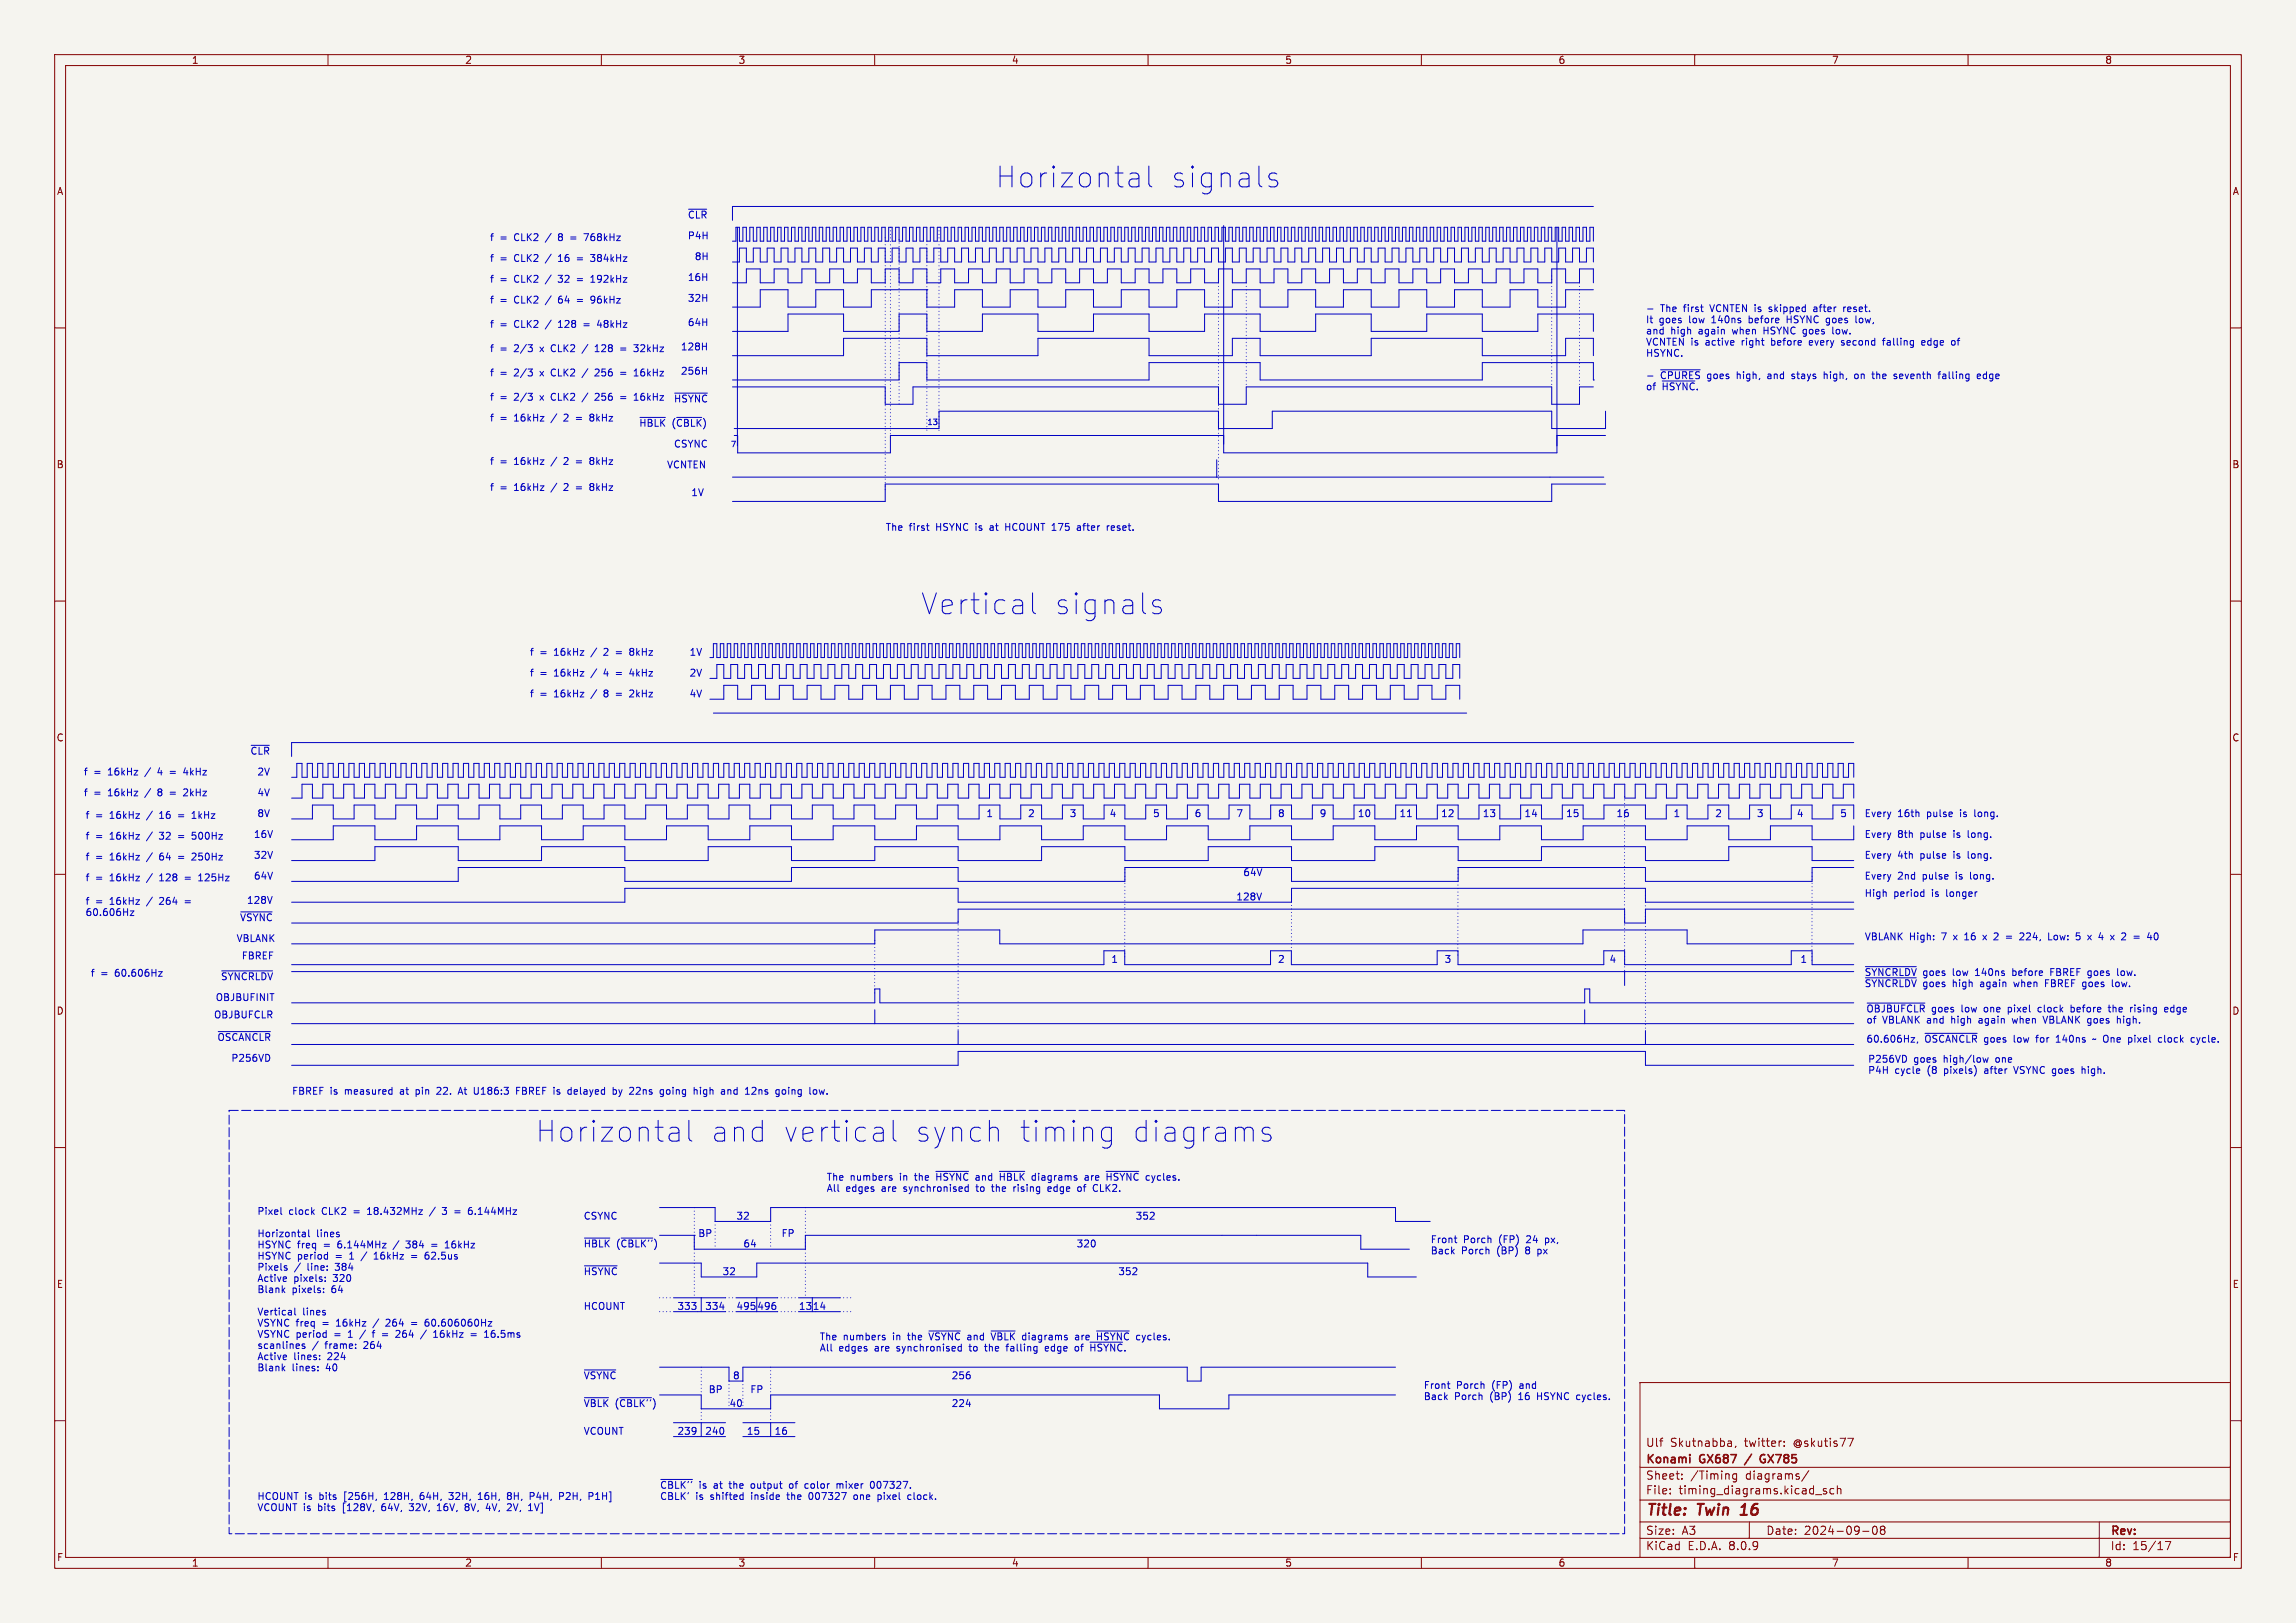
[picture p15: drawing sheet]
<svg xmlns="http://www.w3.org/2000/svg" width="420mm" height="297mm" viewBox="0 0 420 297" stroke-linecap="round" stroke-linejoin="round" font-family="sans-serif">
<defs><g id="words">
<g font-size="5.3" fill="#0000c2">
<text x="181.9" y="34.7">Horizontal</text>
<text x="213.7" y="34.7">signals</text>
<text x="168.3" y="112.8">Vertical</text>
<text x="192.5" y="112.8">signals</text>
<text x="97.8" y="209.3">Horizontal</text>
<text x="129.6" y="209.3">and</text>
<text x="142.5" y="209.3">vertical</text>
<text x="166.4" y="209.3">synch</text>
<text x="185.1" y="209.3">timing</text>
<text x="205.5" y="209.3">diagrams</text>
</g>
<g font-size="2.8" fill="#840000">
<text x="301" y="277.9">Title:</text>
<text x="310.6" y="277.9">Twin</text>
<text x="319.4" y="277.9">16</text>
</g>
<g font-size="2.1" fill="#840000">
<text x="301" y="268.2">Konami</text>
<text x="301" y="265">Ulf</text>
<text x="305.5" y="265">Skutnabba,</text>
<text x="311" y="268.2">GX687</text>
<text x="319.2" y="265">twitter:</text>
<text x="323.3" y="268.2">GX785</text>
<text x="328.2" y="265">@skutis77</text>
<text x="301" y="273.7">File:</text>
<text x="301" y="271">Sheet:</text>
<text x="307.1" y="273.7">timing_diagrams.kicad_sch</text>
<text x="309.2" y="271">/Timing</text>
<text x="319.4" y="271">diagrams/</text>
<text x="301" y="281.1">Size:</text>
<text x="307.6" y="281.1">A3</text>
<text x="323" y="281.1">Date:</text>
<text x="330" y="281.1">2024-09-08</text>
<text x="386" y="281.3">Rev:</text>
<text x="301" y="283.9">KiCad</text>
<text x="308.7" y="283.9">E.D.A.</text>
<text x="316.3" y="283.9">8.0.9</text>
<text x="386" y="283.9">Id:</text>
<text x="390.1" y="283.9">15/17</text>
</g>
<g font-size="1.8" fill="#840000">
<text x="35" y="11.9">1</text>
<text x="85" y="11.9">2</text>
<text x="135" y="11.9">3</text>
<text x="185" y="11.9">4</text>
<text x="235" y="11.9">5</text>
<text x="285" y="11.9">6</text>
<text x="335" y="11.9">7</text>
<text x="385" y="11.9">8</text>
<text x="10.3" y="35.9">A</text>
<text x="408.3" y="35.9">A</text>
<text x="10.3" y="85.9">B</text>
<text x="408.2" y="85.9">B</text>
<text x="10.3" y="135.9">C</text>
<text x="408.2" y="135.9">C</text>
<text x="10.3" y="185.9">D</text>
<text x="408.2" y="185.9">D</text>
<text x="10.3" y="235.9">E</text>
<text x="408.3" y="235.9">E</text>
<text x="10.3" y="285.9">F</text>
<text x="35" y="286.9">1</text>
<text x="85" y="286.9">2</text>
<text x="135" y="286.9">3</text>
<text x="185" y="286.9">4</text>
<text x="235" y="286.9">5</text>
<text x="285" y="286.9">6</text>
<text x="335" y="286.9">7</text>
<text x="385" y="286.9">8</text>
<text x="408.3" y="285.9">F</text>
</g>
<g font-size="1.8" fill="#0000c2">
<text x="125.7" y="40.1">~{CLR}</text>
<text x="89.5" y="44.2">f</text>
<text x="91.4" y="44.2">=</text>
<text x="94.2" y="44.2">CLK2</text>
<text x="100.1" y="44.2">/</text>
<text x="102.6" y="44.2">8</text>
<text x="107.7" y="44.2">768kHz</text>
<text x="125.7" y="43.9">P4H</text>
<text x="127" y="47.7">8H</text>
<text x="89.5" y="48">f</text>
<text x="89.5" y="51.8">f</text>
<text x="91.4" y="48">=</text>
<text x="91.4" y="51.8">=</text>
<text x="94.2" y="48">CLK2</text>
<text x="94.2" y="51.8">CLK2</text>
<text x="100.1" y="48">/</text>
<text x="100.1" y="51.8">/</text>
<text x="102.6" y="48">16</text>
<text x="102.6" y="51.8">32</text>
<text x="109" y="48">384kHz</text>
<text x="109" y="51.8">192kHz</text>
<text x="125.7" y="51.5">16H</text>
<text x="89.5" y="55.6">f</text>
<text x="91.4" y="55.6">=</text>
<text x="94.2" y="55.6">CLK2</text>
<text x="100.1" y="55.6">/</text>
<text x="102.6" y="55.6">64</text>
<text x="109" y="55.6">96kHz</text>
<text x="125.7" y="59.8">64H</text>
<text x="125.7" y="55.3">32H</text>
<text x="301" y="59.2">It</text>
<text x="303.5" y="59.2">goes</text>
<text x="303.7" y="57.2">The</text>
<text x="308.1" y="57.2">first</text>
<text x="309.1" y="59.2">low</text>
<text x="313.2" y="57.2">VCNTEN is</text>
<text x="313.4" y="59.2">140ns</text>
<text x="320.4" y="59.2">before</text>
<text x="324.3" y="57.2">skipped</text>
<text x="327.5" y="59.2">HSYNC goes</text>
<text x="332.6" y="57.2">after</text>
<text x="338.3" y="57.2">reset.</text>
<text x="340.5" y="59.2">low,</text>
<text x="89.5" y="60.1">f</text>
<text x="89.5" y="64.5">f</text>
<text x="91.4" y="60.1">=</text>
<text x="91.4" y="64.5">=</text>
<text x="94.2" y="60.1">CLK2</text>
<text x="94.2" y="64.5">2/3</text>
<text x="99.1" y="64.5">x</text>
<text x="100.1" y="60.1">/</text>
<text x="101.3" y="64.5">CLK2</text>
<text x="102.6" y="60.1">128</text>
<text x="109.7" y="64.5">128</text>
<text x="110.2" y="60.1">48kHz</text>
<text x="114.5" y="64.5">=</text>
<text x="117.3" y="64.5">32kHz</text>
<text x="124.5" y="64.2">128H</text>
<text x="301" y="61.3">and</text>
<text x="301" y="63.3">VCNTEN is</text>
<text x="301" y="65.4">HSYNC.</text>
<text x="305.6" y="61.3">high</text>
<text x="310.8" y="61.3">again</text>
<text x="312.1" y="63.3">active</text>
<text x="317.2" y="61.3">when</text>
<text x="318.9" y="63.3">right</text>
<text x="323.1" y="61.3">HSYNC goes</text>
<text x="324.5" y="63.3">before</text>
<text x="331.6" y="63.3">every</text>
<text x="336.1" y="61.3">low.</text>
<text x="337.7" y="63.3">second</text>
<text x="345.5" y="63.3">falling</text>
<text x="352.8" y="63.3">edge</text>
<text x="358.5" y="63.3">of</text>
<text x="89.5" y="69">f</text>
<text x="91.4" y="69">=</text>
<text x="94.2" y="69">2/3</text>
<text x="99.1" y="69">x</text>
<text x="101.3" y="69">CLK2</text>
<text x="109.7" y="69">256</text>
<text x="114.5" y="69">=</text>
<text x="117.3" y="69">16kHz</text>
<text x="124.5" y="68.6">256H</text>
<text x="301" y="71.5">of</text>
<text x="303.7" y="69.5">~{CPURES}</text>
<text x="304" y="71.5">~{HSYNC}.</text>
<text x="312.4" y="69.5">goes</text>
<text x="318" y="69.5">high,</text>
<text x="323.8" y="69.5">and</text>
<text x="328.4" y="69.5">stays</text>
<text x="334.5" y="69.5">high,</text>
<text x="340.3" y="69.5">on</text>
<text x="343.8" y="69.5">the</text>
<text x="347.9" y="69.5">seventh</text>
<text x="356.3" y="69.5">falling</text>
<text x="363.6" y="69.5">edge</text>
<text x="89.5" y="73.4">f</text>
<text x="89.5" y="77.2">f</text>
<text x="91.4" y="73.4">=</text>
<text x="91.4" y="77.2">=</text>
<text x="94.2" y="73.4">2/3</text>
<text x="94.2" y="77.2">16kHz</text>
<text x="99.1" y="73.4">x</text>
<text x="101.2" y="77.2">/</text>
<text x="101.3" y="73.4">CLK2</text>
<text x="103.7" y="77.2">2</text>
<text x="108.8" y="77.2">8kHz</text>
<text x="109.7" y="73.4">256</text>
<text x="114.5" y="73.4">=</text>
<text x="117.3" y="73.4">16kHz ~{HSYNC}</text>
<text x="116.8" y="78.2">~{HBLK}(~{CBLK})</text>
<text x="123.2" y="82">CSYNC</text>
<text x="89.5" y="89.9">f</text>
<text x="89.5" y="85.2">f</text>
<text x="91.4" y="89.9">=</text>
<text x="91.4" y="85.2">=</text>
<text x="94.2" y="89.9">16kHz</text>
<text x="94.2" y="85.2">16kHz</text>
<text x="101.2" y="89.9">/</text>
<text x="101.2" y="85.2">/</text>
<text x="103.7" y="89.9">2</text>
<text x="103.7" y="85.2">2</text>
<text x="108.8" y="89.9">8kHz</text>
<text x="108.8" y="85.2">8kHz</text>
<text x="121.9" y="85.8">VCNTEN</text>
<text x="126.4" y="90.9">1V</text>
<text x="161.9" y="97.2">The</text>
<text x="166.3" y="97.2">first</text>
<text x="171.3" y="97.2">HSYNC is</text>
<text x="181.5" y="97.2">at</text>
<text x="184.6" y="97.2">HCOUNT 175</text>
<text x="198.1" y="97.2">after</text>
<text x="203.8" y="97.2">reset.</text>
<text x="96.8" y="120.1">f</text>
<text x="96.8" y="123.9">f</text>
<text x="98.7" y="120.1">=</text>
<text x="98.7" y="123.9">=</text>
<text x="101.5" y="120.1">16kHz</text>
<text x="101.5" y="123.9">16kHz</text>
<text x="108.5" y="120.1">/</text>
<text x="108.5" y="123.9">/</text>
<text x="111" y="120.1">2</text>
<text x="111" y="123.9">4</text>
<text x="116.1" y="120.1">8kHz</text>
<text x="116.1" y="123.9">4kHz</text>
<text x="126" y="120.1">1V</text>
<text x="126" y="123.9">2V</text>
<text x="96.8" y="127.7">f</text>
<text x="98.7" y="127.7">=</text>
<text x="101.5" y="127.7">16kHz</text>
<text x="108.5" y="127.7">/</text>
<text x="111" y="127.7">8</text>
<text x="116.1" y="127.7">2kHz</text>
<text x="126" y="127.7">4V</text>
<text x="15.2" y="142">f</text>
<text x="17.1" y="142">=</text>
<text x="19.9" y="142">16kHz</text>
<text x="26.9" y="142">/</text>
<text x="29.4" y="142">4</text>
<text x="34.5" y="142">4kHz</text>
<text x="45.7" y="138.2">~{CLR}</text>
<text x="47" y="142">2V</text>
<text x="15.2" y="145.8">f</text>
<text x="15.6" y="149.9">f</text>
<text x="17.1" y="145.8">=</text>
<text x="17.5" y="149.9">=</text>
<text x="19.9" y="145.8">16kHz</text>
<text x="20.2" y="149.9">16kHz</text>
<text x="26.9" y="145.8">/</text>
<text x="27.2" y="149.9">/</text>
<text x="29.4" y="145.8">8</text>
<text x="29.7" y="149.9">16</text>
<text x="34.5" y="145.8">2kHz</text>
<text x="36" y="149.9">1kHz</text>
<text x="47" y="145.8">4V</text>
<text x="47" y="149.6">8V</text>
<text x="180.3" y="149.6">1</text>
<text x="188" y="149.6">2</text>
<text x="195.6" y="149.6">3</text>
<text x="202.9" y="149.6">4</text>
<text x="210.8" y="149.6">5</text>
<text x="218.4" y="149.6">6</text>
<text x="226.1" y="149.6">7</text>
<text x="233.7" y="149.6">8</text>
<text x="241.3" y="149.6">9</text>
<text x="248.3" y="149.6">10</text>
<text x="255.9" y="149.6">11</text>
<text x="263.5" y="149.6">12</text>
<text x="271.1" y="149.6">13</text>
<text x="278.8" y="149.6">14</text>
<text x="286.4" y="149.6">15</text>
<text x="295.6" y="149.6">16</text>
<text x="306" y="149.6">1</text>
<text x="313.7" y="149.6">2</text>
<text x="321.3" y="149.6">3</text>
<text x="328.6" y="149.6">4</text>
<text x="336.5" y="149.6">5</text>
<text x="341" y="149.6">Every</text>
<text x="347.1" y="149.6">16th</text>
<text x="352.6" y="149.6">pulse</text>
<text x="358.8" y="149.6">is</text>
<text x="361.6" y="149.6">long.</text>
<text x="15.6" y="153.7">f</text>
<text x="17.5" y="153.7">=</text>
<text x="20.2" y="153.7">16kHz</text>
<text x="27.2" y="153.7">/</text>
<text x="29.7" y="153.7">32</text>
<text x="36" y="153.7">500Hz</text>
<text x="46.4" y="153.4">16V</text>
<text x="341" y="153.4">Every</text>
<text x="347.1" y="153.4">8th</text>
<text x="351.4" y="153.4">pulse</text>
<text x="357.6" y="153.4">is</text>
<text x="360.4" y="153.4">long.</text>
<text x="15.6" y="161.4">f</text>
<text x="15.6" y="157.5">f</text>
<text x="17.5" y="161.4">=</text>
<text x="17.5" y="157.5">=</text>
<text x="20.2" y="161.4">16kHz</text>
<text x="20.2" y="157.5">16kHz</text>
<text x="27.2" y="161.4">/</text>
<text x="27.2" y="157.5">/</text>
<text x="29.7" y="161.4">128</text>
<text x="29.7" y="157.5">64</text>
<text x="36" y="157.5">250Hz</text>
<text x="37.2" y="161.4">125Hz</text>
<text x="46.4" y="157.2">32V</text>
<text x="46.4" y="161">64V</text>
<text x="227.3" y="160.4">64V</text>
<text x="341" y="157.2">Every</text>
<text x="341" y="161">Every</text>
<text x="347.1" y="157.2">4th</text>
<text x="347.1" y="161">2nd</text>
<text x="351.4" y="157.2">pulse</text>
<text x="351.8" y="161">pulse</text>
<text x="357.6" y="157.2">is</text>
<text x="358.1" y="161">is</text>
<text x="360.4" y="157.2">long.</text>
<text x="360.9" y="161">long.</text>
<text x="15.6" y="165.7">f</text>
<text x="15.6" y="167.7">60.606Hz</text>
<text x="17.5" y="165.7">=</text>
<text x="20.2" y="165.7">16kHz</text>
<text x="27.2" y="165.7">/</text>
<text x="29.7" y="165.7">264</text>
<text x="45.1" y="165.5">128V</text>
<text x="226.1" y="164.9">128V</text>
<text x="341" y="164.2">High</text>
<text x="346.4" y="164.2">period</text>
<text x="353.5" y="164.2">is</text>
<text x="356.3" y="164.2">longer</text>
<text x="43.2" y="172.5">VBLANK</text>
<text x="43.8" y="168.7">~{VSYNC}</text>
<text x="341" y="172.2">VBLANK</text>
<text x="349.3" y="172.2">High:</text>
<text x="355.3" y="172.2">7</text>
<text x="357.7" y="172.2">x</text>
<text x="359.9" y="172.2">16</text>
<text x="363.4" y="172.2">x</text>
<text x="365.6" y="172.2">2</text>
<text x="370.8" y="172.2">224,</text>
<text x="376.2" y="172.2">Low:</text>
<text x="381.5" y="172.2">5</text>
<text x="383.8" y="172.2">x</text>
<text x="386" y="172.2">4</text>
<text x="388.4" y="172.2">x</text>
<text x="390.6" y="172.2">2</text>
<text x="393" y="172.2">=</text>
<text x="16.5" y="178.8">f</text>
<text x="18.4" y="178.8">=</text>
<text x="21.1" y="178.8">60.606Hz</text>
<text x="40.3" y="179.5">~{SYNCRLDV}</text>
<text x="44.1" y="175.6">FBREF</text>
<text x="203.2" y="176.3">1</text>
<text x="233.7" y="176.3">2</text>
<text x="264.2" y="176.3">3</text>
<text x="294.3" y="176.3">4</text>
<text x="329.2" y="176.3">1</text>
<text x="341" y="178.7">~{SYNCRLDV}</text>
<text x="351.7" y="178.7">goes</text>
<text x="357.3" y="178.7">low</text>
<text x="361.6" y="178.7">140ns</text>
<text x="368.6" y="178.7">before</text>
<text x="375.8" y="178.7">FBREF</text>
<text x="382.8" y="178.7">goes</text>
<text x="388.4" y="178.7">low.</text>
<text x="39.4" y="183.3">OBJBUFINIT</text>
<text x="341" y="180.7">~{SYNCRLDV}</text>
<text x="341.3" y="185.3">~{OBJBUFCLR}goes</text>
<text x="351.7" y="180.7">goes</text>
<text x="357.3" y="180.7">high</text>
<text x="358.9" y="185.3">low</text>
<text x="362.5" y="180.7">again</text>
<text x="363.2" y="185.3">one</text>
<text x="367.8" y="185.3">pixel</text>
<text x="368.9" y="180.7">when</text>
<text x="373.5" y="185.3">clock</text>
<text x="374.8" y="180.7">FBREF</text>
<text x="379.7" y="185.3">before</text>
<text x="381.8" y="180.7">goes</text>
<text x="386.8" y="185.3">the</text>
<text x="387.4" y="180.7">low.</text>
<text x="391" y="185.3">rising</text>
<text x="397.4" y="185.3">edge</text>
<text x="39.1" y="186.4">OBJBUFCLR</text>
<text x="39.7" y="190.6">~{OSCANCLR}</text>
<text x="341.3" y="187.4">of</text>
<text x="341.3" y="190.9">60.606Hz,</text>
<text x="344.4" y="187.4">VBLANK</text>
<text x="352.1" y="190.9">~{OSCANCLR}</text>
<text x="352.6" y="187.4">and</text>
<text x="357.2" y="187.4">high</text>
<text x="362.4" y="187.4">again</text>
<text x="363.1" y="190.9">goes</text>
<text x="368.7" y="190.9">low</text>
<text x="368.8" y="187.4">when</text>
<text x="373" y="190.9">for</text>
<text x="374.7" y="187.4">VBLANK</text>
<text x="376.8" y="190.9">140ns</text>
<text x="383" y="187.4">goes</text>
<text x="383.8" y="190.9">~ One</text>
<text x="388.5" y="187.4">high.</text>
<text x="390.6" y="190.9">pixel</text>
<text x="396.3" y="190.9">clock</text>
<text x="402.5" y="190.9">cycle.</text>
<text x="42.2" y="194.4">P256VD</text>
<text x="341.6" y="194.6">P256VD</text>
<text x="341.6" y="196.6">P4H</text>
<text x="346.6" y="196.6">cycle</text>
<text x="350.1" y="194.6">goes</text>
<text x="352.7" y="196.6">(8</text>
<text x="355.6" y="194.6">high/low</text>
<text x="355.9" y="196.6">pixels)</text>
<text x="363.5" y="196.6">after</text>
<text x="365.3" y="194.6">one</text>
<text x="369.1" y="196.6">VSYNC goes</text>
<text x="381.9" y="196.6">high.</text>
<text x="53.3" y="200.4">FBREF</text>
<text x="60.4" y="200.4">is</text>
<text x="63.2" y="200.4">measured</text>
<text x="73.5" y="200.4">at</text>
<text x="76.5" y="200.4">pin</text>
<text x="80.6" y="200.4">22.</text>
<text x="84.8" y="200.4">At</text>
<text x="87.8" y="200.4">U186:3</text>
<text x="95.7" y="200.4">FBREF</text>
<text x="102.8" y="200.4">is</text>
<text x="105.6" y="200.4">delayed</text>
<text x="114" y="200.4">by</text>
<text x="117.3" y="200.4">22ns</text>
<text x="123" y="200.4">going</text>
<text x="129.4" y="200.4">high</text>
<text x="134.6" y="200.4">and</text>
<text x="139.3" y="200.4">12ns</text>
<text x="145" y="200.4">going</text>
<text x="151.4" y="200.4">low.</text>
<text x="151.1" y="216.1">The</text>
<text x="151.1" y="218.2">All</text>
<text x="154.7" y="218.2">edges</text>
<text x="155.5" y="216.1">numbers</text>
<text x="161.4" y="218.2">are</text>
<text x="164.7" y="216.1">in</text>
<text x="165.6" y="218.2">synchronised</text>
<text x="167.6" y="216.1">the</text>
<text x="171.8" y="216.1">~{HSYNC}</text>
<text x="179.1" y="218.2">to</text>
<text x="179.2" y="216.1">and</text>
<text x="182.1" y="218.2">the</text>
<text x="183.8" y="216.1">~{HBLK}diagrams</text>
<text x="186.3" y="218.2">rising</text>
<text x="192.8" y="218.2">edge</text>
<text x="198.4" y="218.2">of</text>
<text x="199.7" y="216.1">are</text>
<text x="201.5" y="218.2">CLK2.</text>
<text x="203.9" y="216.1">~{HSYNC}</text>
<text x="211.3" y="216.1">cycles.</text>
<text x="47" y="222.5">Pixel</text>
<text x="47" y="226.6">Horizontal</text>
<text x="52.8" y="222.5">clock</text>
<text x="57.9" y="226.6">lines</text>
<text x="59" y="222.5">CLK2</text>
<text x="65" y="222.5">=</text>
<text x="67.7" y="222.5">18.432MHz</text>
<text x="81.8" y="222.5">3</text>
<text x="84.2" y="222.5">=</text>
<text x="87" y="222.5">6.144MHz</text>
<text x="106.7" y="223.3">CSYNC</text>
<text x="127.6" y="226.4">BP</text>
<text x="134.6" y="223.3">32</text>
<text x="142.9" y="226.4">FP</text>
<text x="207.6" y="223.3">352</text>
<text x="261.6" y="227.6">Front</text>
<text x="267.7" y="227.6">Porch</text>
<text x="274.3" y="227.6">(FP)</text>
<text x="279.5" y="227.6">24</text>
<text x="283.1" y="227.6">px,</text>
<text x="47" y="228.7">HSYNC freq</text>
<text x="47" y="230.7">HSYNC period</text>
<text x="47" y="232.7">Pixels</text>
<text x="53.8" y="232.7">/</text>
<text x="56.3" y="232.7">line:</text>
<text x="59.3" y="228.7">=</text>
<text x="61.5" y="230.7">=</text>
<text x="61.6" y="232.7">384</text>
<text x="62.1" y="228.7">6.144MHz</text>
<text x="64.2" y="230.7">1</text>
<text x="66.6" y="230.7">/</text>
<text x="69.1" y="230.7">16kHz</text>
<text x="72.5" y="228.7">/</text>
<text x="75" y="228.7">384</text>
<text x="78.8" y="230.7">62.5us</text>
<text x="82.5" y="228.7">16kHz</text>
<text x="106.7" y="233.4">~{HSYNC}</text>
<text x="106.7" y="228.3">~{HBLK}(~{CBLK''})</text>
<text x="132.1" y="233.4">32</text>
<text x="135.9" y="228.3">64</text>
<text x="196.8" y="228.3">320</text>
<text x="204.5" y="233.4">352</text>
<text x="261.6" y="229.6">Back</text>
<text x="267.3" y="229.6">Porch</text>
<text x="273.9" y="229.6">(BP)</text>
<text x="279.3" y="229.6">8</text>
<text x="281.7" y="229.6">px</text>
<text x="47" y="234.8">Active</text>
<text x="47" y="236.8">Blank</text>
<text x="53.4" y="236.8">pixels:</text>
<text x="53.7" y="234.8">pixels:</text>
<text x="60.8" y="236.8">64</text>
<text x="61.1" y="234.8">320</text>
<text x="106.7" y="239.8">HCOUNT</text>
<text x="123.8" y="239.8">333</text>
<text x="128.9" y="239.8">334</text>
<text x="134.6" y="239.8">495</text>
<text x="138.4" y="239.8">496</text>
<text x="146" y="239.8">13</text>
<text x="148.6" y="239.8">14</text>
<text x="47" y="240.9">Vertical</text>
<text x="47" y="243">VSYNC freq</text>
<text x="47" y="245">VSYNC period</text>
<text x="55.4" y="240.9">lines</text>
<text x="59.1" y="243">=</text>
<text x="61.2" y="245">=</text>
<text x="61.8" y="243">16kHz</text>
<text x="64" y="245">1</text>
<text x="66.4" y="245">/</text>
<text x="68.8" y="243">/</text>
<text x="71.3" y="243">264</text>
<text x="73.5" y="245">264</text>
<text x="78.8" y="243">60.606060Hz</text>
<text x="80.8" y="245">16kHz</text>
<text x="87.8" y="245">=</text>
<text x="90.5" y="245">16.5ms</text>
<text x="149.9" y="245.4">The</text>
<text x="154.2" y="245.4">numbers</text>
<text x="163.5" y="245.4">in</text>
<text x="166.4" y="245.4">the</text>
<text x="170.5" y="245.4">~{VSYNC}</text>
<text x="177.7" y="245.4">and</text>
<text x="182.3" y="245.4">~{VBLK}</text>
<text x="188.1" y="245.4">diagrams</text>
<text x="198" y="245.4">are</text>
<text x="202.2" y="245.4">~{HSYNC}</text>
<text x="209.6" y="245.4">cycles.</text>
<text x="47" y="247.1">scanlines</text>
<text x="47" y="249.1">Active</text>
<text x="47" y="251.1">Blank</text>
<text x="53.4" y="251.1">lines:</text>
<text x="53.7" y="249.1">lines:</text>
<text x="57.1" y="247.1">/</text>
<text x="59.6" y="247.1">frame:</text>
<text x="59.7" y="251.1">40</text>
<text x="60" y="249.1">224</text>
<text x="66.8" y="247.1">264</text>
<text x="149.9" y="247.4">All</text>
<text x="153.4" y="247.4">edges</text>
<text x="160.1" y="247.4">are</text>
<text x="164.3" y="247.4">synchronised</text>
<text x="177.8" y="247.4">to</text>
<text x="180.9" y="247.4">the</text>
<text x="185" y="247.4">falling</text>
<text x="192.3" y="247.4">edge</text>
<text x="197.9" y="247.4">of</text>
<text x="201" y="247.4">~{HSYNC}.</text>
<text x="106.7" y="252.5">~{VSYNC}</text>
<text x="106.7" y="257.6">~{VBLK}</text>
<text x="112.5" y="257.6">(~{CBLK''})</text>
<text x="129.5" y="255">BP</text>
<text x="133.3" y="257.6">40</text>
<text x="134" y="252.5">8</text>
<text x="137.2" y="255">FP</text>
<text x="174" y="252.5">256</text>
<text x="174" y="257.6">224</text>
<text x="260.3" y="254.2">Front</text>
<text x="260.3" y="256.3">Back</text>
<text x="266.1" y="256.3">Porch</text>
<text x="266.4" y="254.2">Porch</text>
<text x="272.7" y="256.3">(BP)</text>
<text x="273" y="254.2">(FP)</text>
<text x="278.1" y="256.3">16</text>
<text x="278.3" y="254.2">and</text>
<text x="281.7" y="256.3">HSYNC cycles.</text>
<text x="106.7" y="262.6">VCOUNT</text>
<text x="123.8" y="262.6">239</text>
<text x="128.9" y="262.6">240</text>
<text x="136.5" y="262.6">15</text>
<text x="141.6" y="262.6">16</text>
<text x="47" y="274.6">HCOUNT is</text>
<text x="58.5" y="274.6">bits</text>
<text x="63.2" y="274.6">[256H,</text>
<text x="70.8" y="274.6">128H,</text>
<text x="77.5" y="274.6">64H,</text>
<text x="83" y="274.6">32H,</text>
<text x="88.6" y="274.6">16H,</text>
<text x="94.1" y="274.6">8H,</text>
<text x="98.4" y="274.6">P4H,</text>
<text x="104" y="274.6">P2H,</text>
<text x="109.6" y="274.6">P1H]</text>
<text x="120.6" y="272.6">~{CBLK''}is</text>
<text x="120.6" y="274.7">CBLK'</text>
<text x="127.3" y="274.7">is</text>
<text x="130.1" y="274.7">shifted</text>
<text x="130.7" y="272.6">at</text>
<text x="133.7" y="272.6">the</text>
<text x="137.7" y="274.7">inside</text>
<text x="137.9" y="272.6">output</text>
<text x="144.5" y="274.7">the</text>
<text x="145.1" y="272.6">of</text>
<text x="148.1" y="272.6">color</text>
<text x="148.6" y="274.7">007327</text>
<text x="154.1" y="272.6">mixer</text>
<text x="157.1" y="274.7">one</text>
<text x="160.5" y="272.6">007327.</text>
<text x="161.6" y="274.7">pixel</text>
<text x="167.3" y="274.7">clock.</text>
<text x="47" y="276.6">VCOUNT is</text>
<text x="58.3" y="276.6">bits</text>
<text x="63" y="276.6">[128V,</text>
<text x="70.3" y="276.6">64V,</text>
<text x="75.6" y="276.6">32V,</text>
<text x="80.9" y="276.6">16V,</text>
<text x="86.1" y="276.6">8V,</text>
<text x="90.2" y="276.6">4V,</text>
<text x="94.3" y="276.6">2V,</text>
<text x="98.4" y="276.6">1V]</text>
</g>
<g font-size="1.4" fill="#0000c2">
<text x="169.5" y="77.8">13</text>
<text x="133.6" y="81.9">7</text>
</g>
</g></defs>
<path d="M0 0h420v297h-420z" fill="#f5f4ef" stroke="#f5f4ef" stroke-width=".18"/>
<g fill="none" stroke="#840000" stroke-width=".18">
<path d="M10 10h400v277h-400zM12 12h396v273h-396zM60 10v2M110 10v2M160 10v2M210 10v2M260 10v2M310 10v2M360 10v2M10 60h2M408 60h2M10 110h2"/>
<path d="M408 110h2M10 160h2M408 160h2M10 210h2M408 210h2M300 253h108v32h-108zM10 260h2M300 278.5h108M300 274.5h108M300 268.5h108M305.5 273.2v.2M305.5 272.5v.1"/>
<path d="M307.7 270.5v.2M307.7 269.8v.1M316.5 263.7l.2 .2v.8M316.7 264.6l-.1 .1M316.7 264l-.1 .1M317.5 264.6l-.1 .3M317.7 269.7v1.2l-.3 .3-.4-.1M317.7 269.8l-.5-.1-.3 .3v.4l.2 .2h.6M320 278.5v3M325.7 263.7h.2M326.4 264.5v.2M326.4 263.8v.1"/>
<path d="M330.9 269.1l-1.3 1.9M332.1 273.5h1.1M334.1 272.5l-.4-.1-.2 .2 .1 .2 .5 .2v.3h-.6M335.4 272.5l-.4-.1-.3 .3v.4l.2 .2h.5M336.1 272.5l.2-.1 .4 .1v.9M336.1 271.9v1.5M338 263.2h1l-.6 1.5M342.7 279.4l.2-.1a.8 .8 0 0 1 .5 .7 .8 .8 0 0 1-.5 .8l-.2-.2-.2-.4zM344.2 279.9l-.3-.3 .3-.3 .5 .1 .1 .2-.3 .3M344.2 279.9l-.3 .3 .1 .4 .2 .2 .5-.1 .1-.2-.1-.4-.2-.2M344.2 279.9h.3M384 278.5v6.5"/>
<path d="M408 260h2M60 285v2M110 285v2M160 285v2M210 285v2M260 285v2M300 281.5h108M310 285v2M340.7 280.2h1.2M360 285v2M396.1 282.1h1l-.7 1.5"/>
</g>
<path d="M318.4 277.2h1.1M319 275.5l-.4 .3" fill="none" stroke="#840000" stroke-width=".4"/>
<path d="M320.4 266.1l-1.3 1.9M322.6 267h.3M322.7 266.2a.75 .75 0 0 0-.7 .7 .75 .75 0 0 0 .6 .8l.2-.1" fill="none" stroke="#840000" stroke-width=".3"/>
<g fill="none" stroke="#0000c2" stroke-width=".18">
<path d="M126 38.3h3.3M207.1 31.7h.7l.4 .1 .1 .4v2M208.3 34l-.3 .2h-.9M208.3 32.6l-.3 .1h-.9M210.1 30.4v3.3l.2 .3 .4 .2M233.6 31.8l-.4-.1h-.6l-.3 .1-.2 .4 .2 .5 1.3 .4 .1 .4-.1 .5-.4 .2h-.7l-.4-.2M291.5 37.8h-157.5v2.5M102.2 47.8h.7M102.2 59.9h.7M102.3 46.9h-.1M102.3 58.9l-.1 .1M104.4 43.4h1"/>
<path d="M104.4 43.7h1M105.6 54.8h1M105.6 55.2h1M105.6 47.2h1M105.6 47.5h1M105.6 51h1M105.6 51.4h1M106.8 59.2h1M106.8 59.6h1M106.8 42.8h.9l-.6 1.2M108 47.7l.6 .1M108 46.6h.8l-.4 .5h.2"/>
<path d="M108.1 51.7h.7M108.1 50.7l.3-.3v1.3M108.2 55.5h.2M108.6 54.2h-.3l-.2 .2v.5l.5 .1M109.6 58.6l-.3 .9h.8M134 44.1h.6v-2.5h.7v2.5h.6v-2.5h.6v2.5h.7v-2.5h.6v2.5h.6v-2.5h.7v2.5h.6v-2.5h.6v2.5h.7v-2.5h.6v2.5h.6v-2.5h.7v2.5h.6v-2.5h.6v2.5h.7v-2.5h.6v2.5h.6v-2.5h.7v2.5h.6v-2.5h.7v2.5h.6v-2.5h.6v2.5h.7v-2.5h.6v2.5h.6v-2.5h.7v2.5h.6v-2.5h.6v2.5h.7v-2.5h.6v2.5h.6v-2.5h.7v2.5h.6v-2.5h.6v2.5h.7v-2.5h.6v2.5h.6v-2.5h.7v2.5h.6v-2.5h.7v2.5h.6v-2.5h.6v2.5h.7v-2.5h.6v2.5h.6v-2.5h.7v2.5h.6v-2.5h.6v2.5h.7v-2.5h.6v2.5h.6v-2.5h.7v2.5h.6v-2.5h.6v2.5h.7v-2.5h.6v2.5h.6v-2.5h.7v2.5h.6v-2.5h.7v2.5h.6v-2.5h.6v2.5h.7v-2.5h.6v2.5h.6v-2.5h.7v2.5h.6v-2.5h.6v2.5h.7v-2.5h.6v2.5h.6v-2.5h.7v2.5h.6v-2.5h.6v2.5h.7v-2.5h.6v2.5h.6v-2.5h.7v2.5h.6v-2.5h.7v2.5h.6v-2.5h.6v2.5h.7v-2.5h.6v2.5h.6v-2.5h.7v2.5h.6v-2.5h.6v2.5h.7v-2.5h.6v2.5h.6v-2.5h.7v2.5h.6v-2.5h.6v2.5h.7v-2.5h.6v2.5h.6v-2.5h.7v2.5h.6v-2.5h.7v2.5h.6v-2.5h.6v2.5h.7v-2.5h.6v2.5h.6v-2.5h.7v2.5h.6v-2.5h.6v2.5h.7v-2.5h.6v2.5h.6v-2.5h.7v2.5h.6v-2.5h.6v2.5h.7v-2.5h.6v2.5h.6v-2.5h.7v2.5h.6v-2.5h.7v2.5h.6v-2.5h.6v2.5h.7v-2.5h.6v2.5h.6v-2.5h.7v2.5h.6v-2.5h.6v2.5h.7v-2.5h.6v2.5h.6v-2.5h.7v2.5h.6v-2.5h.6v2.5h.7v-2.5h.6v2.5h.6v-2.5h.7v2.5h.6v-2.5h.7v2.5h.6v-2.5h.6v2.5h.7v-2.5h.6v2.5h.6v-2.5h.7v2.5h.6v-2.5h.6v2.5h.7v-2.5h.6v2.5h.6v-2.5h.7v2.5h.6v-2.5h.6v2.5h.7v-2.5h.6v2.5h.6v-2.5h.7v2.5h.6v-2.5h.7v2.5h.6v-2.5h.6v2.5h.7v-2.5h.6v2.5h.6v-2.5h.7v2.5h.6v-2.5h.6v2.5h.7v-2.5h.6v2.5h.6v-2.5h.7v2.5h.6v-2.5h.6v2.5h.7v-2.5h.6v2.5h.6v-2.5h.7v2.5h.6v-2.5h.7v2.5h.6v-2.5h.6v2.5h.7v-2.5h.6v2.5h.6v-2.5h.7v2.5h.6v-2.5h.6v2.5h.7v-2.5h.6v2.5h.6v-2.5h.7v2.5h.6v-2.5h.6v2.5h.7v-2.5h.6v2.5h.6v-2.5h.7v2.5h.6v-2.5h.7v2.5h.6v-2.5h.6v2.5h.7v-2.5h.6v2.5h.6v-2.5h.7v2.5h.6v-2.5h.6v2.5h.7v-2.5h.6v2.5h.6v-2.5h.7v2.5h.6v-2.5h.6v2.5h.7v-2.5h.6v2.5h.6v-2.5h.7v2.5h.6v-2.5h.7v2.5h.6v-2.5h.6v2.5h.7v-2.5h.6v2.5h.6v-2.5h.7v2.5h.6v-2.5h.6v2.5h.7v-2.5h.6v2.5h.6v-2.5h.7v2.5h.6v-2.5h.6v2.5h.7v-2.5h.6v2.5h.6v-2.5h.7v2.5h.6v-2.5h.7v2.5h.6v-2.5h.6v2.5h.7v-2.5h.6v2.5h.6v-2.5h.7v2.5M134 47.9h1.3v-2.5h1.2v2.5h1.3v-2.5h1.3v2.5h1.2v-2.5h1.3v2.5h1.3v-2.5h1.2v2.5h1.3v-2.5h1.3v2.5h1.3v-2.5h1.2v2.5h1.3v-2.5h1.3v2.5h1.2v-2.5h1.3v2.5h1.3v-2.5h1.2v2.5h1.3v-2.5h1.3v2.5h1.3v-2.5h1.2v2.5h1.3v-2.5h1.3v2.5h1.2v-2.5h1.3v2.5h1.3v-2.5h1.2v2.5h1.3v-2.5h1.3v2.5h1.3v-2.5h1.2v2.5h1.3v-2.5h1.3v2.5h1.2v-2.5h1.3v2.5h1.3v-2.5h1.2v2.5h1.3v-2.5h1.3v2.5h1.3v-2.5h1.2v2.5h1.3v-2.5h1.3v2.5h1.2v-2.5h1.3v2.5h1.3v-2.5h1.2v2.5h1.3v-2.5h1.3v2.5h1.3v-2.5h1.2v2.5h1.3v-2.5h1.3v2.5h1.2v-2.5h1.3v2.5h1.3v-2.5h1.2v2.5h1.3v-2.5h1.3v2.5h1.3v-2.5h1.2v2.5h1.3v-2.5h1.3v2.5h1.2v-2.5h1.3v2.5h1.3v-2.5h1.2v2.5h1.3v-2.5h1.3v2.5h1.3v-2.5h1.2v2.5h1.3v-2.5h1.3v2.5h1.2v-2.5h1.3v2.5h1.3v-2.5h1.2v2.5h1.3v-2.5h1.3v2.5h1.3v-2.5h1.2v2.5h1.3v-2.5h1.3v2.5h1.2v-2.5h1.3v2.5h1.3v-2.5h1.2v2.5h1.3v-2.5h1.3v2.5h1.3v-2.5h1.2v2.5h1.3v-2.5h1.3v2.5h1.2v-2.5h1.3v2.5h1.3v-2.5h1.2v2.5h1.3v-2.5h1.3v2.5h1.3v-2.5h1.2v2.5h1.3v-2.5h1.3v2.5h1.2v-2.5h1.3v2.5h1.3v-2.5h1.2v2.5h1.3v-2.5h1.3v2.5h1.3v-2.5h1.2v2.5h1.3v-2.5h1.3v2.5h1.2v-2.5h1.3v2.5h1.3v-2.5h1.2v2.5h1.3v-2.5h1.3v2.5h1.3v-2.5h1.2v2.5h1.3v-2.5h1.3v2.5M134 51.8h2.5v-2.6h2.6v2.6h2.5v-2.6h2.5v2.6h2.6v-2.6h2.5v2.6h2.6v-2.6h2.5v2.6h2.5v-2.6h2.6v2.6h2.5v-2.6h2.6v2.6h2.5v-2.6h2.5v2.6h2.6v-2.6h2.5v2.6h2.6v-2.6h2.5v2.6h2.5v-2.6h2.6v2.6h2.5v-2.6h2.6v2.6h2.5v-2.6h2.5v2.6h2.6v-2.6h2.5v2.6h2.6v-2.6h2.5v2.6h2.5v-2.6h2.6v2.6h2.5v-2.6h2.6v2.6h2.5v-2.6h2.5v2.6h2.6v-2.6h2.5v2.6h2.6v-2.6h2.5v2.6h2.5v-2.6h2.6v2.6h2.5v-2.6h2.6v2.6h2.5v-2.6h2.5v2.6h2.6v-2.6h2.5v2.6h2.6v-2.6h2.5v2.6h2.5v-2.6h2.6v2.6h2.5v-2.6h2.6v2.6h2.5v-2.6h2.5v2.6h2.6v-2.6h2.5v2.6h2.6v-2.6h2.5v2.6h2.5v-2.6h2.6v2.6h2.5v-2.6h2.6v2.6M134.9 41.6v40M169.5 53h.1M169.5 53h-10.1v3.2h-5.1v-3.2h-5.1v3.2h-5.1v-3.2h-5v3.2h-5.1M169.5 53v3.2h5.1v-3.2h5.1v3.2h5.1v-3.2h5.1v3.2h5v-3.2h5.1v3.2h5.1v-3.2h5.1v3.2h5.1v-3.2h5v3.2h5.1v-3.2h5.1v3.2h5.1v-3.2h5.1v3.2h5v-3.2h5.1v3.2h5.1v-3.2h5.1v3.2h5.1v-3.2h5v3.2h5.1v-3.2h5.1v3.2h5.1v-3.2h5.1"/>
<path d="M223.8 41.3v41.6h61v-41.3M301.4 56.5h1M311.1 56.2h.5M311.4 57h.2M323.6 57h.1M323.8 56.2l-.2 .2 .2 .2M326.9 57.8v1.3M326.9 58.4h.7M332.2 56.2h-.4M332.2 56.5h-.3l-.1 .2v.3h.4M335.3 59.8v1.1l.1 .2M337.3 56.2v.8"/>
<path d="M337.6 56.2l-.3 .2M339.5 57.8v1.1l.2 .2M96.6 67.5h.8l-.4 .5M96.6 72h.8l-.4 .5M96.6 63.1h.8l-.4 .5M97.1 68l.3 .3v.3l-.3 .2M97.1 63.6l.3 .2v.3l-.3 .3M97.1 72.5l.3 .2v.3l-.3 .2M105.4 76.4h1M105.4 76.8h1M107.5 67.5l-1.1 1.6M107.5 71.9l-1.1 1.6"/>
<path d="M107.5 63l-1.1 1.7M108.1 76.3l-.1 .2-.1 .3 .1 .2 .4 .1M108.1 76.3h.3M108.4 75.8h-.3l-.2 .2 .2 .3M108.9 64.4h.7M108.9 63.4l.3-.3v1.3M109.4 67.5l-.5 .2M109.4 72l-.5 .1M109.5 68.1l-.7 .7h.8M109.5 72.5l-.7 .7h.8M113.5 68.1h1M113.5 68.5h1"/>
<path d="M113.5 72.6h1M113.5 72.9h1M113.5 63.7h1M113.5 64.1h1M115.9 63.1h.8l-.4 .5h.3l.1 .2M116 68.8h.7M116 73.2h.7M116.1 67.8l.3-.3v1.3M116.1 72.3l.3-.3v1.2M116.7 64.1l-.2 .3h-.4M117.1 76.4h4.6M123.4 71.9h6"/>
<path d="M123.8 76.4h4.6M128.5 63.4h.7M128.5 67.8h.7M129.2 62.8v1.2M129.2 67.2v1.3M134 70.8h27.9v3.2h5.1v-3.2h55.9v3.2h5.1v-3.2h55.8v3.2h5.1v-3.2h2.6M134 60.6h10.1v-3.1h10.2v3.1h10.2v-3.1h5v3.1h10.2v-3.1h10.2v3.1h10.1v-3.1h10.2v3.1h10.1v-3.1h10.2v3.1h10.2v-3.1h10.1v3.1h10.2v-3.1h10.1v3.1h10.2v-3.1h10.2v3.1M134 65.1h20.3v-3.2h15.2v3.2h20.4v-3.2h20.3v3.2h15.2v-3.2h5.1v3.2h20.3v-3.2h20.3v3.2h15.3v-3.2h5.1v3.2M134 69.5h30.5v-3.1h5v3.1h40.7v-3.1h20.3v3.1h40.6v-3.1h20.4v3.1M134.9 79.7h-.6M134.9 79.7v3.2M223.8 79.7h-60.9v3.2"/>
<path d="M284.8 79.7h8.9M291.5 69.5h.1M293.7 75.2v3.2h-9.9v-3.2h-51.1v3.2h-9.8v-3.2h-51.1v3.2h-37.5M301.4 68.8h1M303.8 67.7h7.2M304.1 69.7h5.9M327.8 69.2l.1 .1M327.9 68.5l-.1 .1 .1 .3M331.1 62.3l-.1 .2v.5l.1 .2M331.6 62.6l-.6 .1M333.7 68v1.3M334 68.5l-.3 .1"/>
<path d="M336.8 63.1l.4 .1M337.2 62.3l-.4 .2 .1 .2h.3M339.8 68.5h-.3l-.2 .2v.5l.2 .1 .3-.1M342.4 68.5h.5M342.8 69.3h.1M344.3 62.3h.5M344.8 61.9l-.3 .2v1.1M346.6 68.5h.3M346.6 68.9h.3l.1 .2-.2 .2h-.2M351.5 62.7l.6-.1v-.2l-.4-.1-.2 .2 .1 .6h.5M354.5 68.5h.5M355 68l-.3 .2v1.1"/>
<path d="M355.8 68.5h-.4M355.8 68.8h-.3l-.2 .2 .1 .2 .4 .1M357.2 62.3l.3 .1 .1 .2v.4l-.4 .2M361.7 68.9l.6-.1-.1-.3h-.3l-.2 .1v.6h.5M363.3 68.5h-.4l-.1 .2v.5l.5 .1M105.4 89.1h1M105.4 89.5h1M105.4 84.3h1M105.4 84.7h1M108.1 84.3l-.1 .1-.1 .4 .1 .1 .4 .1M108.1 89l-.1 .2-.1 .3 .1 .2 .4 .1M108.1 89h.3"/>
<path d="M108.1 84.3h.3M108.4 88.5h-.3l-.2 .2 .2 .3M108.4 83.7h-.3l-.2 .3 .2 .3M134 87.3h159.4M134.9 82.9h28M169.5 96.2h.4M169.7 97l.2 .1M184 95.8v1.3M184 96.4h.7M197.1 96.3h.5M197.6 96.5l-.4 .1-.2 .2 .2 .3 .4-.1M202.5 96.2v.9"/>
<path d="M202.9 96.2l-.4 .3M203.3 96.3v.7M203.9 96.5l-.6 .1M222.6 84.1v3.2M293.7 88.6h-9.9v3.2h-60.9v-3.2h-61v3.2h-27.9M112.7 119.3h1M112.7 119.6h1M115.4 119.2l-.1 .1-.1 .4 .1 .2h.4M115.4 119.2h.3M115.7 118.6h-.3l-.2 .3 .2 .3M188.9 108.5v3.3l.2 .3 .3 .2M212.3 109.9l-.4-.1h-.5l-.4 .1-.2 .4 .2 .6 1.3 .3 .2 .4-.2 .5-.4 .2h-.7l-.4-.2"/>
<path d="M45.9 136.4h3.4M112.7 123.1h1M112.7 123.4h1M112.7 126.9h1M112.7 127.2h1M115.5 122.4l-.3 .9h.8M115.7 126.3l-.5 .1M115.9 126.8l-.8 .7h.8M129.9 120.3h.6v-2.5h.6v2.5h.7v-2.5h.6v2.5h.6v-2.5h.7v2.5h.6v-2.5h.6v2.5h.7v-2.5h.6v2.5h.6v-2.5h.7v2.5h.6v-2.5h.6v2.5h.7v-2.5h.6v2.5h.7v-2.5h.6v2.5h.6v-2.5h.7v2.5h.6v-2.5h.6v2.5h.7v-2.5h.6v2.5h.6v-2.5h.7v2.5h.6v-2.5h.6v2.5h.7v-2.5h.6v2.5h.6v-2.5h.7v2.5h.6v-2.5h.6v2.5h.7v-2.5h.6v2.5h.7v-2.5h.6v2.5h.6v-2.5h.7v2.5h.6v-2.5h.6v2.5h.7v-2.5h.6v2.5h.6v-2.5h.7v2.5h.6v-2.5h.6v2.5h.7v-2.5h.6v2.5h.6v-2.5h.7v2.5h.6v-2.5h.6v2.5h.7v-2.5h.6v2.5h.7v-2.5h.6v2.5h.6v-2.5h.7v2.5h.6v-2.5h.6v2.5h.7v-2.5h.6v2.5h.6v-2.5h.7v2.5h.6v-2.5h.6v2.5h.7v-2.5h.6v2.5h.6v-2.5h.7v2.5h.6v-2.5h.6v2.5h.7v-2.5h.6v2.5h.7v-2.5h.6v2.5h.6v-2.5h.7v2.5h.6v-2.5h.6v2.5h.7v-2.5h.6v2.5h.6v-2.5h.7v2.5h.6v-2.5h.6v2.5h.7v-2.5h.6v2.5h.6v-2.5h.7v2.5h.6v-2.5h.6v2.5h.7v-2.5h.6v2.5h.7v-2.5h.6v2.5h.6v-2.5h.7v2.5h.6v-2.5h.6v2.5h.7v-2.5h.6v2.5h.6v-2.5h.7v2.5h.6v-2.5h.6v2.5h.7v-2.5h.6v2.5h.6v-2.5h.7v2.5h.6v-2.5h.6v2.5h.7v-2.5h.6v2.5h.7v-2.5h.6v2.5h.6v-2.5h.7v2.5h.6v-2.5h.6v2.5h.7v-2.5h.6v2.5h.6v-2.5h.7v2.5h.6v-2.5h.6v2.5h.7v-2.5h.6v2.5h.6v-2.5h.7v2.5h.6v-2.5h.6v2.5h.7v-2.5h.6v2.5h.7v-2.5h.6v2.5h.6v-2.5h.7v2.5h.6v-2.5h.6v2.5h.7v-2.5h.6v2.5h.6v-2.5h.7v2.5h.6v-2.5h.6v2.5h.7v-2.5h.6v2.5h.6v-2.5h.7v2.5h.6v-2.5h.6v2.5h.7v-2.5h.6v2.5h.7v-2.5h.6v2.5h.6v-2.5h.7v2.5h.6v-2.5h.6v2.5h.7v-2.5h.6v2.5h.6v-2.5h.7v2.5h.6v-2.5h.6v2.5h.7v-2.5h.6v2.5h.6v-2.5h.7v2.5h.6v-2.5h.6v2.5h.7v-2.5h.6v2.5h.7v-2.5h.6v2.5h.6v-2.5h.7v2.5h.6v-2.5h.6v2.5h.7v-2.5h.6v2.5h.6v-2.5h.7v2.5h.6v-2.5h.6v2.5h.7v-2.5h.6v2.5h.6v-2.5h.7v2.5h.6v-2.5h.6v2.5h.7v-2.5h.6v2.5h.7v-2.5h.6v2.5h.6v-2.5h.7v2.5h.6v-2.5h.6v2.5h.7v-2.5h.6v2.5h.6v-2.5h.7v2.5h.6v-2.5h.6v2.5h.7v-2.5h.6v2.5h.6v-2.5h.7v2.5h.6v-2.5h.6v2.5h.7v-2.5h.6v2.5M129.9 124.1h1.2v-2.5h1.3v2.5h1.3v-2.5h1.2v2.5h1.3v-2.5h1.3v2.5h1.2v-2.5h1.3v2.5h1.3v-2.5h1.3v2.5h1.2v-2.5h1.3v2.5h1.3v-2.5h1.2v2.5h1.3v-2.5h1.3v2.5h1.2v-2.5h1.3v2.5h1.3v-2.5h1.3v2.5h1.2v-2.5h1.3v2.5h1.3v-2.5h1.2v2.5h1.3v-2.5h1.3v2.5h1.2v-2.5h1.3v2.5h1.3v-2.5h1.3v2.5h1.2v-2.5h1.3v2.5h1.3v-2.5h1.2v2.5h1.3v-2.5h1.3v2.5h1.2v-2.5h1.3v2.5h1.3v-2.5h1.3v2.5h1.2v-2.5h1.3v2.5h1.3v-2.5h1.2v2.5h1.3v-2.5h1.3v2.5h1.2v-2.5h1.3v2.5h1.3v-2.5h1.3v2.5h1.2v-2.5h1.3v2.5h1.3v-2.5h1.2v2.5h1.3v-2.5h1.3v2.5h1.2v-2.5h1.3v2.5h1.3v-2.5h1.3v2.5h1.2v-2.5h1.3v2.5h1.3v-2.5h1.2v2.5h1.3v-2.5h1.3v2.5h1.2v-2.5h1.3v2.5h1.3v-2.5h1.3v2.5h1.2v-2.5h1.3v2.5h1.3v-2.5h1.2v2.5h1.3v-2.5h1.3v2.5h1.2v-2.5h1.3v2.5h1.3v-2.5h1.3v2.5h1.2v-2.5h1.3v2.5h1.3v-2.5h1.2v2.5h1.3v-2.5h1.3v2.5h1.2v-2.5h1.3v2.5h1.3v-2.5h1.3v2.5h1.2v-2.5h1.3v2.5h1.3v-2.5h1.2v2.5h1.3v-2.5h1.3v2.5h1.2v-2.5h1.3v2.5h1.3v-2.5h1.3v2.5h1.2v-2.5h1.3v2.5h1.3v-2.5h1.2v2.5h1.3v-2.5h1.3v2.5h1.2v-2.5h1.3v2.5M129.9 128h2.5v-2.6h2.5v2.6h2.6v-2.6h2.5v2.6h2.6v-2.6h2.5v2.6h2.5v-2.6h2.6v2.6h2.5v-2.6h2.6v2.6h2.5v-2.6h2.5v2.6h2.6v-2.6h2.5v2.6h2.6v-2.6h2.5v2.6h2.5v-2.6h2.6v2.6h2.5v-2.6h2.6v2.6h2.5v-2.6h2.5v2.6h2.6v-2.6h2.5v2.6h2.6v-2.6h2.5v2.6h2.5v-2.6h2.6v2.6h2.5v-2.6h2.6v2.6h2.5v-2.6h2.5v2.6h2.6v-2.6h2.5v2.6h2.6v-2.6h2.5v2.6h2.5v-2.6h2.6v2.6h2.5v-2.6h2.6v2.6h2.5v-2.6h2.5v2.6h2.6v-2.6h2.5v2.6h2.6v-2.6h2.5v2.6h2.5v-2.6h2.6v2.6h2.5v-2.6h2.6v2.6h2.5v-2.6h2.5v2.6h2.6v-2.6h2.5v2.6M130.5 130.5h137.8"/>
<path d="M339.1 135.9h-285.8v2.5M29.2 149.8h.7M29.3 148.8l-.1 .1M31.1 145h1M31.1 145.3h1M31.1 141.2h1M31.1 141.5h1M32.7 152.9h.9M32.7 153.3h.9M32.7 156.7h.9M32.7 157.1h.9M32.7 149.1h.9"/>
<path d="M32.7 149.5h.9M33.9 140.5l-.3 .9h.8M34.1 144.4l-.5 .1M34.3 144.9l-.8 .7h.8M35.1 153.5l.5 .1M35.1 149.8h.8M35.1 148.9l.4-.4v1.3M35.6 156.1l-.5 .1M35.8 152.3h-.6l-.1 .6 .5-.1M35.8 156.7l-.7 .7h.8M53.3 142.2h1v-2.5h.9v2.5h1v-2.5h.9v2.5h1v-2.5h1v2.5h.9v-2.5h1v2.5h.9v-2.5h1v2.5h.9v-2.5h1v2.5h.9v-2.5h1v2.5h.9v-2.5h1v2.5h.9v-2.5h1v2.5h.9v-2.5h1v2.5h.9v-2.5h1v2.5h.9v-2.5h1v2.5h1v-2.5h.9v2.5h1v-2.5h.9v2.5h1v-2.5h.9v2.5h1v-2.5h.9v2.5h1v-2.5h.9v2.5h1v-2.5h.9v2.5h1v-2.5h.9v2.5h1v-2.5h.9v2.5h1v-2.5h.9v2.5h1v-2.5h.9v2.5h1v-2.5h1v2.5h.9v-2.5h1v2.5h.9v-2.5h1v2.5h.9v-2.5h1v2.5h.9v-2.5h1v2.5h.9v-2.5h1v2.5h.9v-2.5h1v2.5h.9v-2.5h1v2.5h.9v-2.5h1v2.5h.9v-2.5h1v2.5h1v-2.5h.9v2.5h1v-2.5h.9v2.5h1v-2.5h.9v2.5h1v-2.5h.9v2.5h1v-2.5h.9v2.5h1v-2.5h.9v2.5h1v-2.5h.9v2.5h1v-2.5h.9v2.5h1v-2.5h.9v2.5h1v-2.5h.9v2.5h1v-2.5h1v2.5h.9v-2.5h1v2.5h.9v-2.5h1v2.5h.9v-2.5h1v2.5h.9v-2.5h1v2.5h.9v-2.5h1v2.5h.9v-2.5h1v2.5h.9v-2.5h1v2.5h.9v-2.5h1v2.5h.9v-2.5h1v2.5h1v-2.5h.9v2.5h1v-2.5h.9v2.5h1v-2.5h.9v2.5h1v-2.5h.9v2.5h1v-2.5h.9v2.5h1v-2.5h.9v2.5h1v-2.5h.9v2.5h1v-2.5h.9v2.5h1v-2.5h.9v2.5h1v-2.5h.9v2.5h1v-2.5h1v2.5h.9v-2.5h1v2.5M53.3 146.1h1.9v-2.6h1.9v2.6h2v-2.6h1.9v2.6h1.9v-2.6h1.9v2.6h1.9v-2.6h1.9v2.6h1.9v-2.6h1.9v2.6h1.9v-2.6h1.9v2.6h1.9v-2.6h1.9v2.6h1.9v-2.6h1.9v2.6h1.9v-2.6h1.9v2.6h1.9v-2.6h1.9v2.6h1.9v-2.6h1.9v2.6h2v-2.6h1.9v2.6h1.9v-2.6h1.9v2.6h1.9v-2.6h1.9v2.6h1.9v-2.6h1.9v2.6h1.9v-2.6h1.9v2.6h1.9v-2.6h1.9v2.6h1.9v-2.6h1.9v2.6h1.9v-2.6h1.9v2.6h1.9v-2.6h1.9v2.6h1.9v-2.6h1.9v2.6h2v-2.6h1.9v2.6h1.9v-2.6h1.9v2.6h1.9v-2.6h1.9v2.6h1.9v-2.6h1.9v2.6h1.9v-2.6h1.9v2.6h1.9v-2.6h1.9v2.6h1.9v-2.6h1.9v2.6h1.9v-2.6h1.9v2.6h1.9v-2.6h1.9v2.6h1.9v-2.6h1.9v2.6h2v-2.6h1.9v2.6"/>
<path d="M53.3 149.9h3.8v-2.6h3.9v2.6h3.8v-2.6h3.8v2.6h3.8v-2.6h3.8v2.6h3.8v-2.6h3.8v2.6h3.8v-2.6h3.8v2.6h3.8v-2.6h3.9v2.6h3.8v-2.6h3.8v2.6h3.8v-2.6h3.8v2.6h3.8v-2.6h3.8v2.6h3.8v-2.6h3.8v2.6h3.8v-2.6h3.9v2.6h3.8v-2.6h3.8v2.6h3.8v-2.6h3.8v2.6h3.8v-2.6h3.8v2.6h3.8v-2.6h3.8v2.6h3.8v-2.6h3.9v2.6M53.3 153.7h7.7v-2.6h7.6v2.6h7.6v-2.6h7.6v2.6h7.6v-2.6h7.7v2.6h7.6v-2.6h7.6v2.6h7.6v-2.6h7.6v2.6h7.7v-2.6h7.6v2.6h7.6v-2.6h7.6v2.6h7.6v-2.6h7.7v2.6M53.3 157.5h15.3v-2.6h15.2v2.6h15.3v-2.6h15.2v2.6h15.2v-2.6h15.3v2.6h15.2v-2.6h15.3v2.6M175.3 142.2h.9v-2.5h1v2.5h.9v-2.5h1v2.5h1v-2.5h.9v2.5h1v-2.5h.9v2.5h1v-2.5h.9v2.5h1v-2.5h.9v2.5h1v-2.5h.9v2.5h1v-2.5h.9v2.5h1v-2.5h.9v2.5h1v-2.5h.9v2.5h1v-2.5h.9v2.5h1v-2.5h.9v2.5h1v-2.5h1v2.5h.9v-2.5h1v2.5h.9v-2.5h1v2.5h.9v-2.5h1v2.5h.9v-2.5h1v2.5h.9v-2.5h1v2.5h.9v-2.5h1v2.5h.9v-2.5h1v2.5h.9v-2.5h1v2.5h.9v-2.5h1v2.5h1v-2.5h.9v2.5h1v-2.5h.9v2.5h1v-2.5h.9v2.5h1v-2.5h.9v2.5h1v-2.5h.9v2.5h1v-2.5h.9v2.5h1v-2.5h.9v2.5h1v-2.5h.9v2.5h1v-2.5h.9v2.5h1v-2.5h.9v2.5h1v-2.5h1v2.5h.9v-2.5h1v2.5h.9v-2.5h1v2.5h.9v-2.5h1v2.5h.9v-2.5h1v2.5h.9v-2.5h1v2.5h.9v-2.5h1v2.5h.9v-2.5h1v2.5h.9v-2.5h1v2.5h.9v-2.5h1v2.5h1v-2.5h.9v2.5h1v-2.5h.9v2.5h1v-2.5h.9v2.5h1v-2.5h.9v2.5h1v-2.5h.9v2.5h1v-2.5h.9v2.5h1v-2.5h.9v2.5h1v-2.5h.9v2.5h1v-2.5h.9v2.5h1v-2.5h.9v2.5h1v-2.5h1v2.5h.9v-2.5h1v2.5h.9v-2.5h1v2.5h.9v-2.5h1v2.5h.9v-2.5h1v2.5h.9v-2.5h1v2.5h.9v-2.5h1v2.5h.9v-2.5h1v2.5h.9v-2.5h1v2.5h.9v-2.5h1v2.5h1v-2.5h.9v2.5h1v-2.5h.9v2.5h1v-2.5h.9v2.5h1v-2.5h.9v2.5h1v-2.5h.9v2.5h1v-2.5h.9v2.5h1v-2.5h.9v2.5h1v-2.5h.9v2.5h1v-2.5h.9v2.5h1v-2.5h.9v2.5h1v-2.5h1v2.5h.9v-2.5h1v2.5h.9v-2.5h1v2.5h.9v-2.5h1v2.5M175.3 146.1h1.9v-2.6h1.9v2.6h1.9v-2.6h1.9v2.6h1.9v-2.6h1.9v2.6h1.9v-2.6h1.9v2.6h1.9v-2.6h1.9v2.6h1.9v-2.6h1.9v2.6h2v-2.6h1.9v2.6h1.9v-2.6h1.9v2.6h1.9v-2.6h1.9v2.6h1.9v-2.6h1.9v2.6h1.9v-2.6h1.9v2.6h1.9v-2.6h1.9v2.6h1.9v-2.6h1.9v2.6h1.9v-2.6h1.9v2.6h1.9v-2.6h1.9v2.6h1.9v-2.6h1.9v2.6h2v-2.6h1.9v2.6h1.9v-2.6h1.9v2.6h1.9v-2.6h1.9v2.6h1.9v-2.6h1.9v2.6h1.9v-2.6h1.9v2.6h1.9v-2.6h1.9v2.6h1.9v-2.6h1.9v2.6h1.9v-2.6h1.9v2.6h1.9v-2.6h1.9v2.6h1.9v-2.6h1.9v2.6h2v-2.6h1.9v2.6h1.9v-2.6h1.9v2.6h1.9v-2.6h1.9v2.6h1.9v-2.6h1.9v2.6h1.9v-2.6h1.9v2.6h1.9v-2.6h1.9v2.6h1.9v-2.6h1.9v2.6h1.9v-2.6h1.9v2.6h1.9v-2.6h1.9v2.6h1.9v-2.6h1.9v2.6h2v-2.6h1.9v2.6h1.9v-2.6h1.9v2.6M175.3 149.9h3.8v-2.6h3.8v2.6h3.8v-2.6h3.8v2.6h3.8v-2.6h3.8v2.6h3.9v-2.6h3.8v2.6h3.8v-2.6h3.8v2.6h3.8v-2.6h3.8v2.6h3.8v-2.6h3.8v2.6h3.8v-2.6h3.8v2.6h3.9v-2.6h3.8v2.6h3.8v-2.6h3.8v2.6h3.8v-2.6h3.8v2.6h3.8v-2.6h3.8v2.6h3.8v-2.6h3.8v2.6h3.9v-2.6h3.8v2.6h3.8v-2.6h3.8v2.6h3.8v-2.6h7.6v2.6h3.8v-2.6h3.8v2.6h3.8v-2.6h3.8v2.6h3.8v-2.6h3.8v2.6h3.9v-2.6h3.8v2.6h3.8v-2.6h3.8v2.6M175.3 157.5h15.2v-2.6h15.3v2.6h15.2v-2.6h15.2v2.6h15.3v-2.6h15.2v2.6h15.3v-2.6h19v2.6h15.2v-2.6h15.3v2.6h7.6M257.5 149.4h.7M320 142.2h1v-2.5h.9v2.5h1v-2.5h.9v2.5h1v-2.5h1v2.5h.9v-2.5h1v2.5h.9v-2.5h1v2.5h.9v-2.5h1v2.5h.9v-2.5h1v2.5h.9v-2.5h1v2.5h.9v-2.5h1v2.5h.9v-2.5h1v2.5M320 146.1h1.9v-2.6h1.9v2.6h2v-2.6h1.9v2.6h1.9v-2.6h1.9v2.6h1.9v-2.6h1.9v2.6h1.9v-2.6h1.9v2.6M339.1 151.1v2.6h-7.6v-2.6h-7.7v2.6h-7.6v-2.6h-7.6v2.6h-7.6v-2.6h-11.4v2.6h-7.6v-2.6h-7.7v2.6h-7.6v-2.6h-7.6v2.6h-7.6v-2.6h-7.6v2.6h-7.7v-2.6h-7.6v2.6h-7.6v-2.6h-7.6v2.6h-7.6v-2.6h-7.7v2.6h-7.6v-2.6h-7.6v2.6h-7.6M339.1 158.8h-7.6v2.5h-30.5v-2.5h-34.3v2.5h-30.5v-2.5h-30.4v2.5h-30.5"/>
<path d="M23.8 166.7h.7l-.7 .8h.7M29 177.8h.7l-.7 .9h.7M29.2 161.2h.7M29.3 160.2l-.1 .1M33.9 164.8h.9M33.9 165.2h.9M33.9 160.5h.9M33.9 160.9h.9M36.3 161.2h.8M36.3 160.3l.4-.4v1.3M40.5 177.7h9.4M44 166.9h5.8"/>
<path d="M53.3 177.8h285.8M53.3 172.7h106.7v-2.5h22.9v2.5h106.7v-2.5h19v2.5h30.5M53.3 176.5h148.6v-2.5h3.8v2.5h26.7v-2.5h3.8v2.5h26.7v-2.5h3.8v2.5h26.7v-2.5h3.8v2.5h30.5v-2.5h3.8v2.5h7.6M53.3 161.3h30.5v-2.5h30.5v2.5h30.5v-2.5h30.5v2.5M53.3 165.1h61v-2.5h61v2.5M175.3 165.1h60.9v-2.5h64.8v2.5h38.1M297.2 177.8v2.5M339.1 166.4h-38.1v2.5h-3.8v-2.5h-121.9v2.5h-122M341.2 176.9h9.3M341.2 178.9h9.3M351.8 163.2l.1 .1M351.9 162.8v1.3"/>
<path d="M351.9 164l-.1 .1M359.4 172h.7M359.5 171l-.1 .1M362.7 171.1l.7 .9M363.4 171.1l-.7 .9M365.3 170.7l-.5 .1M365.4 171.3l-.7 .7h.8M367 171.3h1M367 171.7h1M369.5 170.8l.5-.1 .2 .3M370.2 171.1l-.8 .9h.8M374.2 179.9h.4"/>
<path d="M374.7 170.7v1.3h.7M374.8 179.3h-.6v1.3M375.1 177.9h.5M375.7 177.2h-.6v1.3M379.8 170.7h.6M380.4 171.3l.1 .1-.1 .5M381.4 179.7l-.3 .1M382 178.5h.4M382.1 178.9h.2M382.4 177.7h-.4M386.4 179.3v1.1l.2 .2M387.4 177.2v1.1l.1 .2"/>
<path d="M393.1 170.7l-.3 .9M394.1 171l.2-.3a.72 .72 0 0 1 .2 1.3M39.9 188.8h9.6M53.3 194.9h122v-2.5h125.7v2.5h38.1M53.3 183.5h106.7v-2.5h.9v2.5M53.3 187.3h285.8M53.3 191.1h285.8M71.3 199.4l.4 .1M71.7 199v1.2M80.1 199l-.2 .1M80.6 199.5l-.7 .7h.8M83.9 199.9h.6"/>
<path d="M84.2 199l-.4 1.2M94.5 199.6h.4M95.1 199h-.6v1.2M102.1 199.4l.3 .1M102.1 199.8l.3 .1M112.2 199.5l.3-.1 .3 .2-.2 .6h-.4M113.2 199.4l.3 .8-.3 .5M116.9 199h-.4M117.1 199.5l-.8 .7h.8M122.5 199.5l-.4-.1-.2 .2 .1 .6h.3l.2-.1M128.1 199v.1M128.1 199.4v.8"/>
<path d="M129.2 199.4l-.4 .1-.1 .1v.5l.5 .1M133.2 199.5h.4l.1 .7M138 199l.3 .2-.1 .3-.7 .7h.8M143.6 199.5l.1 .1-.1 .6M144.3 199v.1M144.3 199.4v.8M149.8 199.4l.3 .8 .2-.6 .3 .6 .2-.8M160 184.8v2.5M161 183.5h128.9v-2.5h.9v2.5M175.3 188.6v2.5M289.9 184.8v2.5M290.8 183.5h48.3"/>
<path d="M301 188.6v2.5M341.5 183.6h10.6M349.6 189.9h.6l-.6 .8h.6M350.8 190.7l-.1 .2M352.1 189.1h9.6M362.7 193.5l.3 .9 .2-.6 .2 .6 .3-.9M368.1 186.4l.2 .8M368.3 195.2l.5 1.2M373 184.3l-.2 .3v.3l.2 .3M373.7 186l.4 1.2M376.1 190.7h.8M376.4 189.6l-.3 .2"/>
<path d="M378.8 183.9v1.3M378.8 185.1l.4 .1M379.2 184.3l-.4 .1M380.9 195.2v1.2M380.9 195.7l.3-.1 .2 .2M381.1 180.5l.3 .1M381.1 181h.2M382.1 186.4h.4M382.4 187.5l-.2 .2M382.5 187.2h-.4M383.3 190.2l-.3-.1-.2 .1M385.6 184.3h.5"/>
<path d="M385.8 183.9v1.1l.3 .2M387.3 186.5l.2-.1h.3l.1 .8M389.7 189.9l.3 .2v.4l-.3 .2M390.1 184.3l-.3 .2M390.5 183.9v.1M395.4 189.9h-.3l-.3 .2 .1 .6h.5M396 184.8l.6-.2-.1-.2-.4-.1-.1 .2v.6h.5M400.9 189.9h.5M400.9 190.7h.5M401.8 189.9l.3 .8M401.9 191.1h-.1M71.7 200.2h-.4"/>
<path d="M87.4 200.2h-.4M102.4 200.2h-.4M122.9 206.3h.8l.3 .2 .2 .3v2M124.2 208.6l-.4 .2h-.9M124.2 207.2l-.4 .2h-.9M126 205v3.3l.2 .3 .4 .2M128.7 200.6l.3 .1M160.3 206.3h.7l.4 .2 .2 .3v2M161.6 208.6l-.4 .2h-.9M161.6 207.2l-.4 .2h-.9M162.8 215.6h.3l.1 .2-.2 .2h-.2M162.8 215.1l.3 .1"/>
<path d="M163.4 205v3.3l.2 .3 .3 .2M171.2 214.4h6M176.5 217.8l.3 .2h.3M177.1 216.8v1.2M177.1 217.2h-.3l-.3 .2M181.3 217.2h.5M181.5 216.8l.1 1.2M181.5 206.3h.6l.3 .2 .2 .3v2M182.8 214.4h4.6M183 214.7v1.3M183 215.3h.7M185.5 217.2v.8"/>
<path d="M185.8 217.2l-.3 .2M192.2 217.2h-.3l-.2 .2v.6h.5M192.3 217.5l-.6 .1M197.2 217.3l.4-.1 .2 .2-.1 .6h-.3l-.2-.1M198.5 215.2h.5l.1 .8M199.1 215.4l-.5 .1-.1 .2 .1 .3 .5-.1M200.5 216.8l.3 .1M200.8 217.9l-.4 .1M202.3 214.4h6M202.5 215.3h.7M203.2 214.7v1.3M203.3 206.5l-.4-.2h-.7l-.5 .3-.2 .4v1.1l.3 .5 .4 .2h.7l.4-.2"/>
<path d="M203.3 206.3v3.1a1.03 1.03 0 0 1-1.6 .5M228.7 206.3l.4 .2 .1 .3v2M232.3 206.5l-.3-.2h-.6l-.3 .2-.2 .3 .2 .6 1.2 .3 .2 .4-.2 .5-.3 .2h-.8l-.3-.2M51.4 221v1.1l.2 .1M51.7 236.1l.4 .4M52.1 235.7l-.5 .5M52.2 232l.3 .1v.2l-.1 .2h-.3M52.4 233.7v.3l-.6 .1M53.9 239.4v1.1l.2 .1M55.4 225.5h.4l.1 .8M55.9 226.3h-.5M55.9 225.8h-.5"/>
<path d="M56.5 225.1v1l.1 .2M57.1 221.8l.4 .4M57.5 221.4l-.5 .5M59.2 236.4v.1M59.2 235.8v.1M59.5 234.4v.1M59.5 233.7v.1M59.8 229.6h.1M59.9 229.1v1.3M59.9 230.4h-.1M67.2 222.2h.8M67.3 221.3h-.1"/>
<path d="M68.4 230.4h.8M68.7 229.3l-.3 .2M74.2 227.1h.8M74.2 228.3l.2 .1M75.3 229.8h.9M75.3 230.1h.9M77.9 229.3l-.1 .4v.5l.2 .2h.4M78.4 229.7l-.4-.1-.2 .3M79 227.7h.9M79 228.1h.9M79.6 220.9l-1.1 1.6M80.9 222.1l.5 .1"/>
<path d="M80.9 221h.8l-.4 .5h.1M81.4 227.5l.4-.4v1.3M81.4 228.4h.8M83.2 221.6h1M83.2 221.9h1M85.8 221.5h.4l.2 .2-.1 .5h-.5M86.3 221h-.4l-.2 .3M106.9 231.6h6M106.9 226.6h4.7M113.6 226.6h5.8M120.6 221h10.2v2.5h10.2v-2.5h114.3v2.5h6.3M120.6 231.1h7.7v2.6h10.1v-2.6h111.8v2.6h8.9"/>
<path d="M120.6 226.1h6.4M123.2 237.5h9.5M127 226.1h.1M127 226.1v2.5h20.3v-2.5h101.6v2.5h8.9M128.3 237.5v2.5M131.7 239.2h.8M134.6 237.5h7.6M138.4 237.5v2.5M146 237.5h7.7M148.6 237.5v2.5M207.2 233.3h.8M207.9 232.1v.4"/>
<path d="M210.3 223.1h.8M211.1 222v.4M266 226.6h.5M266.3 227.4h.2M51.7 250.4l.4 .5M52.1 250l-.5 .5M52.4 248v.3l-.6 .1M55.3 246v.3l.4 .1 .1 .2-.2 .2-.3-.1M58.2 250.7v.2M58.2 250.1v.1M58.5 248.7v.1M58.5 248v.2"/>
<path d="M59.5 243.9h.2M59.7 243.5v1.2M59.7 244.7h-.2M65.1 246.7v.1M65.1 246v.1M68.1 243.9h.5M68.3 243.5v1.2M69.9 244.1h1M69.9 244.4h1M70.8 241.4l-.2 .1M71.3 242l-.7 .7h.7M73.1 244l-.7 .7h.8"/>
<path d="M75.3 242h.9M75.3 242.4h.9M78 243.4l-1.1 1.6M78.4 241.4l-.4 .1a.86 .86 0 0 0 0 1.2l.4-.1M78.4 242l-.4-.1-.2 .2M79.3 244.7h.7M79.3 243.8l.4-.3v1.2M86.2 244.1h.9M86.2 244.4h.9M88.8 243.8l.2-.3v1.2M89.3 241.8h.7l-.7 .9h.7M90.2 243.5h-.1a.86 .86 0 0 0 0 1.2h.2"/>
<path d="M90.3 243.9h-.2l-.3 .3M106.9 250.7h5.7M106.9 255.8h4.4M113.4 255.8h5.8M120.6 250.2h12.7v2.5h2.6v-2.5h81.3v2.5h2.5v-2.5h35.6M120.6 255.3h7.7v2.5h12.7v-2.5h71.1v2.5h12.7v-2.5h30.5M123.2 240h9.5M134.6 240h7.6M146 240h7.7M161.6 244.8h.3v.2l-.1 .2h-.3M161.6 244.3l.3 .1M169.9 243.9l.4 1.3"/>
<path d="M169.9 243.6h5.8M175.2 247l.3 .2h.3M175.8 246v1.2M175.8 246.5l-.3-.1-.3 .2M176.8 257h.7M180.1 246.4h.5M180.3 246v1.2M181.3 243.9l.4 1.3 .4-1.3M181.3 243.6h4.4M184 246.4h.5M184.2 246.1v1.1M191.7 246.5l-.3-.1-.2 .2 .1 .6h.4"/>
<path d="M191.8 246.7l-.6 .1M196.7 246.5l.4-.1 .2 .2-.1 .6h-.3l-.2-.1M196.8 244.4h.5v.8M197.3 244.6l-.4 .1-.2 .2 .2 .3 .4-.1M199.4 245.6h5.9M199.5 246.6h.8M200.3 246v1.2M200.6 243.6h6M200.8 244.5h.7M201.5 243.9v1.3M264.7 253.2h.5M265 254l.2 .1"/>
<path d="M70.3 274.4h.7M70.4 273.4l-.1 .1M74.8 276.3l.2 .1M77 273.3l-.2 .4v.5l.3 .2M77.1 273.6l-.3 .3M80 276.4h.7M80.2 275.4l-.2 .1M80.4 275.2v1.2M82.1 274.3l.6 .1M82.1 273.1h.8l-.4 .5h.2M85.1 275.4l.2 .3M85.3 275.7l-.2 .3v.3l.2 .1h.4"/>
<path d="M85.3 275.7h.3M85.6 275.7l.1 .1M85.7 275.7h-.1M87.5 274.4h.7M87.5 273.5l.4-.4v1.3M88.9 276h.8M89.5 275.6v.8M93.1 273.7l-.3 .2 .1 .4 .2 .1 .3-.1 .1-.1v-.3l-.2-.2M93.1 273.7l-.3-.3 .3-.3h.2l.2 .3-.2 .3M93.1 273.7h.2M93.3 275.2l.2 .2v.3l-.8 .7h.8M97 273.1h.5l.2 .3-.1 .3-.6 .1"/>
<path d="M97.8 275.2l.4 1.2M102.4 273.1h.4l.3 .3-.1 .3-.6 .1M104.2 273.7l-.7 .7h.8M108.4 273.2l.1 .2-.1 .3M109 274.4h.7M109.2 273.3l-.2 .2M120.9 270.7h5.8M123.2 260.3h9.5M123.2 262.9h9.5M128.3 260.3v2.6M135.6 273.6h.3M135.9 260.3h9.5"/>
<path d="M135.9 262.9h9.5M135.9 273.1v1.3M135.9 274.3l-.3 .1M141 260.3v2.6M144.5 271.6l-.1 .2 .1 .5M147.7 271.5l-.3 .1-.2 .2 .1 .4 .4 .2M148.1 273.3l-.1 .6 .1 .4M153.1 271.6l.4-.1 .1 .2M153.1 271.5v.9M156.6 273.6h-.3l-.1 .2v.5l.4 .1M159.3 271.2l.2-.1a.68 .68 0 0 1 .5 .6 .68 .68 0 0 1-.5 .7l-.3-.5zM160.6 273.6h.4l.1 .1"/>
<path d="M160.6 273.6v1.2M161.1 274.3l-.1 .1-.4-.1M166.7 273.6h-.4l-.3 .2 .2 .5h.5"/>
</g>
<path d="M41.9 203.2h255.3v77.5h-255.3z" fill="none" stroke="#0000c2" stroke-width=".18" stroke-dasharray="1.7 .6"/>
<g fill="none" stroke="#0000c2" stroke-width=".18" stroke-dasharray="0 .6">
<path d="M161.9 43.5v46.7M162.9 41.6v38.7M164.5 43.8v30.2M169.5 44.1v35M171.8 41.6v37.5M222.9 51.8v36.1M228 51.8v19M283.8 50.5v20.3M288.9 51.8v20.3M205.8 159.1l-.1 16.5M266.7 158.8v16.5M297.2 145.7v21.3"/>
<path d="M331.5 159.7l-.1 16.5M160 172.1v10.2M175.3 168.6v20M236.2 163.8v10.2M297.2 167.3v10.5M301 168.3v20.3M301 163.2v5.7M120.6 237.5h2.6M127 221v16.5M130.8 223.5v5.1M132.7 237.5h1.9M141 223.5v5.1"/>
<path d="M142.2 237.5h3.8M147.3 221v16.5M153.7 237.5h2.5M120.6 240h2.6M128.3 257.8v2.5M128.3 250.2v5.1M132.7 240h1.9M133.3 252.7v5.1M135.9 252.7v5.1M141 257.8v2.5M141 250.2v5.1M142.2 240h3.8"/>
<path d="M153.7 240h2.5"/>
</g>
<use href="#words"/>
</svg>
